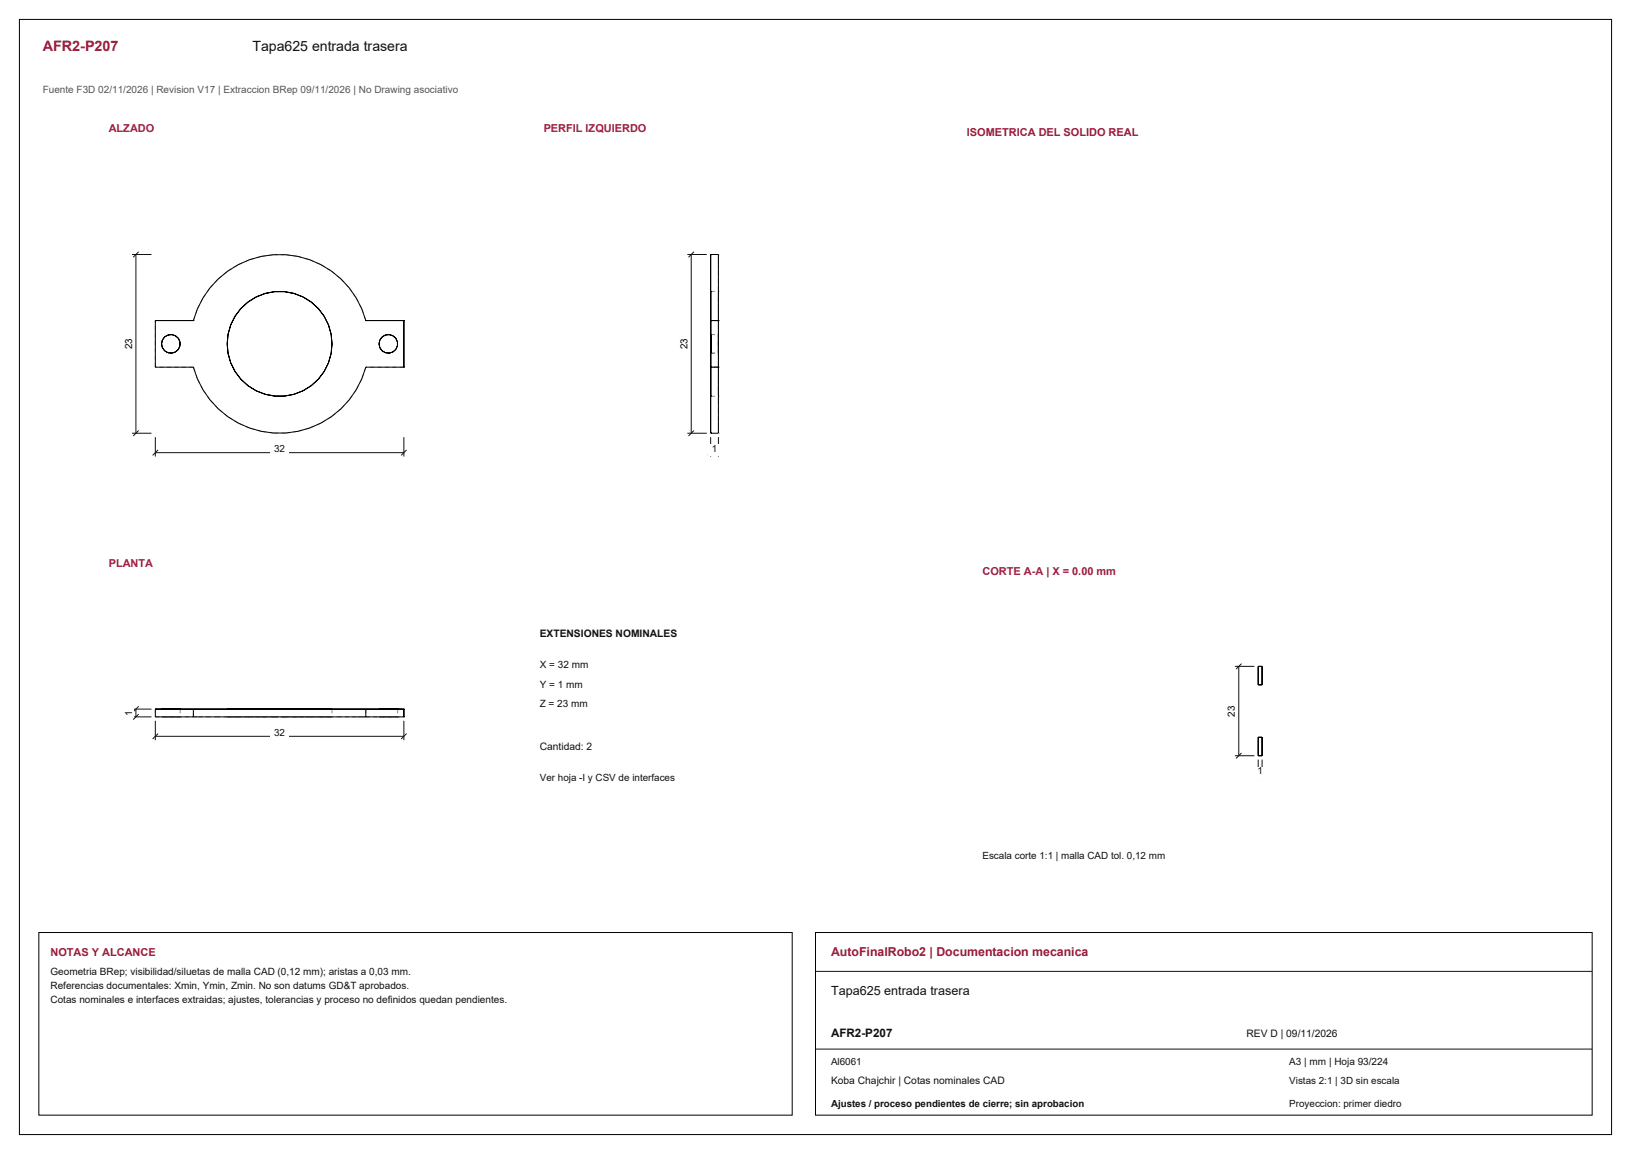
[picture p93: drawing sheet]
<svg xmlns="http://www.w3.org/2000/svg" width="420mm" height="297mm" viewBox="0 0 420 297" stroke-linecap="round" stroke-linejoin="round" font-family="sans-serif">
<defs><g id="words">
<text font-size="3.7" fill="#981b39" x="11" y="13">AFR2-P207</text>
<text font-size="3.6" fill="#111" x="65" y="13">Tapa625 entrada trasera</text>
<text font-size="3.2" fill="#981b39" x="214" y="246">AutoFinalRobo2 | Documentacion mecanica</text>
<text font-size="3.2" fill="#111" x="214" y="256">Tapa625 entrada trasera</text>
<text font-size="3" fill="#111" x="214" y="267">AFR2-P207</text>
<g font-size="2.8" fill="#a91843">
<text x="28" y="34">ALZADO</text>
<text x="140" y="34">PERFIL IZQUIERDO</text>
<text x="28" y="146">PLANTA</text>
<text x="253" y="148">CORTE A-A | X = 0.00 mm</text>
</g>
<g font-size="2.8" fill="#981b39">
<text x="249" y="35">ISOMETRICA DEL SOLIDO REAL</text>
<text x="13" y="246">NOTAS Y ALCANCE</text>
</g>
<text font-size="2.6" fill="#555" x="11" y="24">Fuente F3D 02/11/2026 | Revision V17 | Extraccion BRep 09/11/2026 | No Drawing asociativo</text>
<g font-size="2.6" fill="#111">
<text x="139" y="164">EXTENSIONES NOMINALES</text>
<text x="139" y="172">X = 32 mm</text>
<text x="139" y="177">Y = 1 mm</text>
<text x="139" y="182">Z = 23 mm</text>
<text x="139" y="193">Cantidad: 2</text>
<text x="13" y="251">Geometria BRep; visibilidad/siluetas de malla CAD (0,12 mm); aristas a 0,03 mm.</text>
<text x="13" y="254.6">Referencias documentales: Xmin, Ymin, Zmin. No son datums GD&amp;T aprobados.</text>
<text x="13" y="258.2">Cotas nominales e interfaces extraidas; ajustes, tolerancias y proceso no definidos quedan pendientes.</text>
<text x="321" y="267">REV D | 09/11/2026</text>
<text x="332" y="274">A3 | mm | Hoja 93/224</text>
<text x="214" y="279">Koba Chajchir | Cotas nominales CAD</text>
</g>
<g font-size="2.5">
<text x="34" y="89.9" transform="rotate(-90 34 89.9)">23</text>
<text x="177" y="89.9" transform="rotate(-90 177 89.9)">23</text>
<text x="34" y="184.2" transform="rotate(-90 34 184.2)">1</text>
<text x="318" y="184.4" transform="rotate(-90 318 184.4)">23</text>
</g>
<g font-size="2.5" fill="#111">
<text x="70.6" y="116.3">32</text>
<text x="183.3" y="116.3">1</text>
<text x="70.6" y="189.3">32</text>
<text x="139" y="201">Ver hoja -I y CSV de interfaces</text>
<text x="323.8" y="199.3">1</text>
<text x="253" y="221">Escala corte 1:1 | malla CAD tol. 0,12 mm</text>
<text x="214" y="274">Al6061</text>
<text x="332" y="279">Vistas 2:1 | 3D sin escala</text>
<text x="214" y="285">Ajustes / proceso pendientes de cierre; sin aprobacion</text>
<text x="332" y="285">Proyeccion: primer diedro</text>
</g>
</g></defs>
<g fill="none" stroke="#000" stroke-width=".26">
<path d="M5 5h410v287h-410zM40 82.5h.1M40 82.5h9.8M40 82.5v12h9.8a23 23 0 0 0 22.2 17 23 23 0 0 0 22.2-17h9.8M49.8 82.5h.1M49.8 82.5a23 23 0 0 1 22.2-17 23 23 0 0 1 22.2 17M94.2 82.5h.1M94.2 82.5h9.8M104 82.5h.1M104 94.5h.1M104 82.5v12"/>
<circle cx="44" cy="88.5" r="2.4"/>
<circle cx="72" cy="88.5" r="13.5"/>
<circle cx="100" cy="88.5" r="2.4"/>
</g>
<g fill="none" stroke="#8c8c8c" stroke-width=".26" stroke-dasharray="1.1 .8" stroke-linecap="butt">
<path d="M50.8 79.5l1.5-2.8M52.3 76.7l1.8-2.6M54.1 74.1l2.1-2.3M56.2 71.8l2.5-2M58.7 69.8l2.6-1.7M61.3 68.1l2.9-1.3M64.2 66.8l3.1-.8M67.3 66l3.1-.4M70.4 65.6h3.2M73.6 65.6l3.1 .4M76.7 66l3.1 .8M79.8 66.8l2.9 1.3"/>
<path d="M82.7 68.1l2.6 1.7M85.3 69.8l2.5 2M87.8 71.8l2.1 2.3M89.9 74.1l1.8 2.6M91.7 76.7l1.5 2.8M93.2 79.5l1 3M40 94.5v-12M49.8 94.5h-9.8M49.8 82.5l1-3M50.8 97.5l-1-3M93.2 97.5l-1.5 2.8M94.2 94.5l-1 3"/>
<path d="M104 94.5h-9.8M52.3 100.3l-1.5-2.8M54.1 102.9l-1.8-2.6M56.2 105.2l-2.1-2.3M58.7 107.2l-2.5-2M61.3 108.9l-2.6-1.7M64.2 110.2l-2.9-1.3M67.3 111l-3.1-.8M70.4 111.4l-3.1-.4M73.6 111.4h-3.2M76.7 111l-3.1 .4M79.8 110.2l-3.1 .8"/>
<path d="M82.7 108.9l-2.9 1.3M85.3 107.2l-2.6 1.7M87.8 105.2l-2.5 2M89.9 102.9l-2.1 2.3M91.7 100.3l-1.8 2.6"/>
</g>
<path d="M40 112.5v5M40 116.5h64M40.7 115.8l-1.4 1.4M104 112.5v5M104.7 115.8l-1.4 1.4" fill="none" stroke="#111" stroke-width=".26"/>
<path d="M69.6 114.4h4.8v3h-4.8z" fill-rule="evenodd" fill="#fff"/>
<path d="M34 65.5h5M35 65.5v46M35.7 64.8l-1.4 1.4M34 111.5h5M35.7 110.8l-1.4 1.4" fill="none" stroke="#111" stroke-width=".26"/>
<path d="M31.2 86.4h3.2v4.2h-3.2z" fill-rule="evenodd" fill="#fff"/>
<g fill="none" stroke="#8c8c8c" stroke-width=".26" stroke-dasharray="1.1 .8" stroke-linecap="butt">
<path d="M183 75h2M185 79.4v-1.7M185 77.7v-1.3M185 76.4v-.9M185 75.5v-.4M185 75.1v.4M185 75.5v.9M185 76.4v1.3M185 77.7v1.7M185 79.4v2M185 65.6v.4M185 66v.8"/>
<path d="M185 66.8v1.3M185 68.1v1.7M185 69.8v2M185 71.8v2.3M185 74.1v2.6M185 76.7v2.8M185 79.5v3M183 94.5h2M183 90.9h2M183 86.1h2M185 88.5v-1M185 87.5v-.8"/>
<path d="M185 86.7v-.5M185 86.2v-.1M185 86.1v.3M185 86.4v.7M185 87.1v.9M185 88v1M185 89v.9M185 89.9v.7M185 90.6v.3M185 90.9v-.1M185 90.8v-.5M185 90.3v-.8"/>
<path d="M185 89.5v-1M185 82.5h-2M185 94.5h-2M185 94.5v-12M185 94.5v3M185 97.5v2.8M185 88.5v2.5M185 91v2.4M185 93.4v2.2M185 95.6v2M185 97.6v1.7M185 99.3v1.3"/>
<path d="M185 99.3v-1.7M185 97.6v-2M185 95.6v-2.2M185 93.4v-2.4M185 91v-2.5M185 88.5v-2.5M185 86v-2.4M185 83.6v-2.2M185 81.4v-2M185 81.4v2.2M185 83.6v2.4M185 86v2.5"/>
<path d="M183 102h2M185 100.3v2.6M185 102.9v2.3M185 105.2v2M185 107.2v1.7M185 108.9v1.3M185 110.2v.8M185 111v.4M185 100.6v.9M185 101.5v.4M185 101.9v-.4M185 101.5v-.9"/>
<path d="M185 100.6v-1.3"/>
</g>
<g fill="none" stroke="#000" stroke-width=".26">
<path d="M183 75.1h.1M183 65.6h.1M183 65.6v45.8M183 65.5h2M185 65.6v45.8M183 82.5h.1M183 94.5h.1M183 94.5h2M183 82.5h2M185 82.5h.1M183 101.9h.1M183 111.4h.1"/>
<path d="M183 111.5h2"/>
</g>
<path d="M183 112.5v5M183 116.5h2M183.7 115.8l-1.4 1.4M185 112.5v5M185.7 115.8l-1.4 1.4" fill="none" stroke="#111" stroke-width=".26"/>
<path d="M182.3 114.4h3.4v3h-3.4z" fill-rule="evenodd" fill="#fff"/>
<path d="M177 65.5h5M178 65.5v46M178.7 64.8l-1.4 1.4M177 111.5h5M178.7 110.8l-1.4 1.4" fill="none" stroke="#111" stroke-width=".26"/>
<path d="M174.2 86.4h3.2v4.2h-3.2z" fill-rule="evenodd" fill="#fff"/>
<g fill="none" stroke="#8c8c8c" stroke-width=".26" stroke-dasharray="1.1 .8" stroke-linecap="butt">
<path d="M40 184.5h9.8M40 182.5v2M41.6 184.5h.2M41.8 184.5h.6M41.8 184.5h-.2M42.4 184.5h.9M42.4 184.5h-.6M43.3 184.5h1M43.3 184.5h-.9M44.3 184.5h.9M44.3 184.5h-1M45.2 184.5h.7"/>
<path d="M45.2 184.5h-.9M45.9 184.5h.4M45.9 184.5h-.7M46.3 184.5h-.4M46.4 182.5v2M49.8 184.5v-2M50.8 184.5h-1M52.3 184.5h-1.5M54.1 184.5h-1.8M56.2 184.5h-2.1M58.5 184.5h.2M58.7 184.5h-2.5"/>
<path d="M58.7 184.5h.7M58.7 184.5h-.2M59.4 184.5h1.1M59.4 184.5h-.7M60.5 184.5h1.5M60.5 184.5h-1.1M61.3 184.5h-2.6M62 184.5h1.9M62 184.5h-1.5M63.9 184.5h2.1M63.9 184.5h-1.9M64.2 184.5h-2.9"/>
<path d="M66 184.5h2.3M66 184.5h-2.1M67.3 184.5h-3.1M68.3 184.5h2.5M68.3 184.5h-2.3M70.4 184.5h-3.1M70.8 184.5h2.4M70.8 184.5h-2.5M73.2 184.5h2.5M73.2 184.5h-2.4M73.6 184.5h-3.2M75.7 184.5h2.3"/>
<path d="M75.7 184.5h-2.5M76.7 184.5h-3.1M78 184.5h2.1M78 184.5h-2.3M79.8 184.5h-3.1M80.1 184.5h1.9M80.1 184.5h-2.1M82 184.5h1.5M82 184.5h-1.9M82.7 184.5h-2.9M83.5 184.5h1.1M83.5 184.5h-1.5"/>
<path d="M84.6 184.5h.7M84.6 184.5h-1.1M85.3 184.5h.2M85.3 184.5h-.7M85.3 184.5h-2.6M85.5 184.5h-.2M85.5 182.5v2M87.8 184.5h-2.5M89.9 184.5h-2.1M91.7 184.5h-1.8M93.2 184.5h-1.5M94.2 182.5v2"/>
<path d="M94.2 184.5h9.8M94.2 184.5h-1M97.6 184.5h.2M97.8 184.5h.6M97.8 184.5h-.2M98.4 184.5h.9M98.4 184.5h-.6M99.3 184.5h1M99.3 184.5h-.9M100.3 184.5h.9M100.3 184.5h-1M101.2 184.5h.7"/>
<path d="M101.2 184.5h-.9M101.9 184.5h.4M101.9 184.5h-.7M102.3 184.5h-.4M102.4 182.5v2"/>
</g>
<path d="M40 182.5h.1M40 182.5h64M40 182.5v2h64M46.3 182.5h.1M49.8 182.5v2M94.2 182.5v2M102.3 182.5h.1M104 182.5h.1M104 184.5h.1M104 182.5v2" fill="none" stroke="#000" stroke-width=".26"/>
<path d="M40 185.5v5M40 189.5h64M40.7 188.8l-1.4 1.4M104 185.5v5M104.7 188.8l-1.4 1.4" fill="none" stroke="#111" stroke-width=".26"/>
<path d="M69.6 187.4h4.8v3h-4.8z" fill-rule="evenodd" fill="#fff"/>
<path d="M34 184.5h5M34 182.5h5M35 182.5v2M35.7 183.8l-1.4 1.4M35.7 181.8l-1.4 1.4" fill="none" stroke="#111" stroke-width=".26"/>
<path d="M31.2 182.1h3.2v2.8h-3.2z" fill-rule="evenodd" fill="#fff"/>
<path d="M324 171.5h1v4.7h-1zM324 189.7h1v4.8h-1z" fill="none" stroke="#000" stroke-width=".26"/>
<path d="M324 195.5v5M324 199.5h1M324.7 198.8l-1.4 1.4M325 195.5v5M325.7 198.8l-1.4 1.4" fill="none" stroke="#111" stroke-width=".26"/>
<path d="M322.8 197.4h3.4v3h-3.4z" fill-rule="evenodd" fill="#fff"/>
<path d="M318 171.5h5M319 171.5v23M319.7 170.8l-1.4 1.4M318 194.5h5M319.7 193.8l-1.4 1.4" fill="none" stroke="#111" stroke-width=".26"/>
<path d="M315.2 180.9h3.2v4.2h-3.2z" fill-rule="evenodd" fill="#fff"/>
<path d="M10 240h194v47h-194zM210 240h200v47h-200z" fill="none" stroke="#000" stroke-width=".26"/>
<path d="M210 250h200M210 270h200" fill="none" stroke="#111" stroke-width=".26"/>
<use href="#words"/>
</svg>
